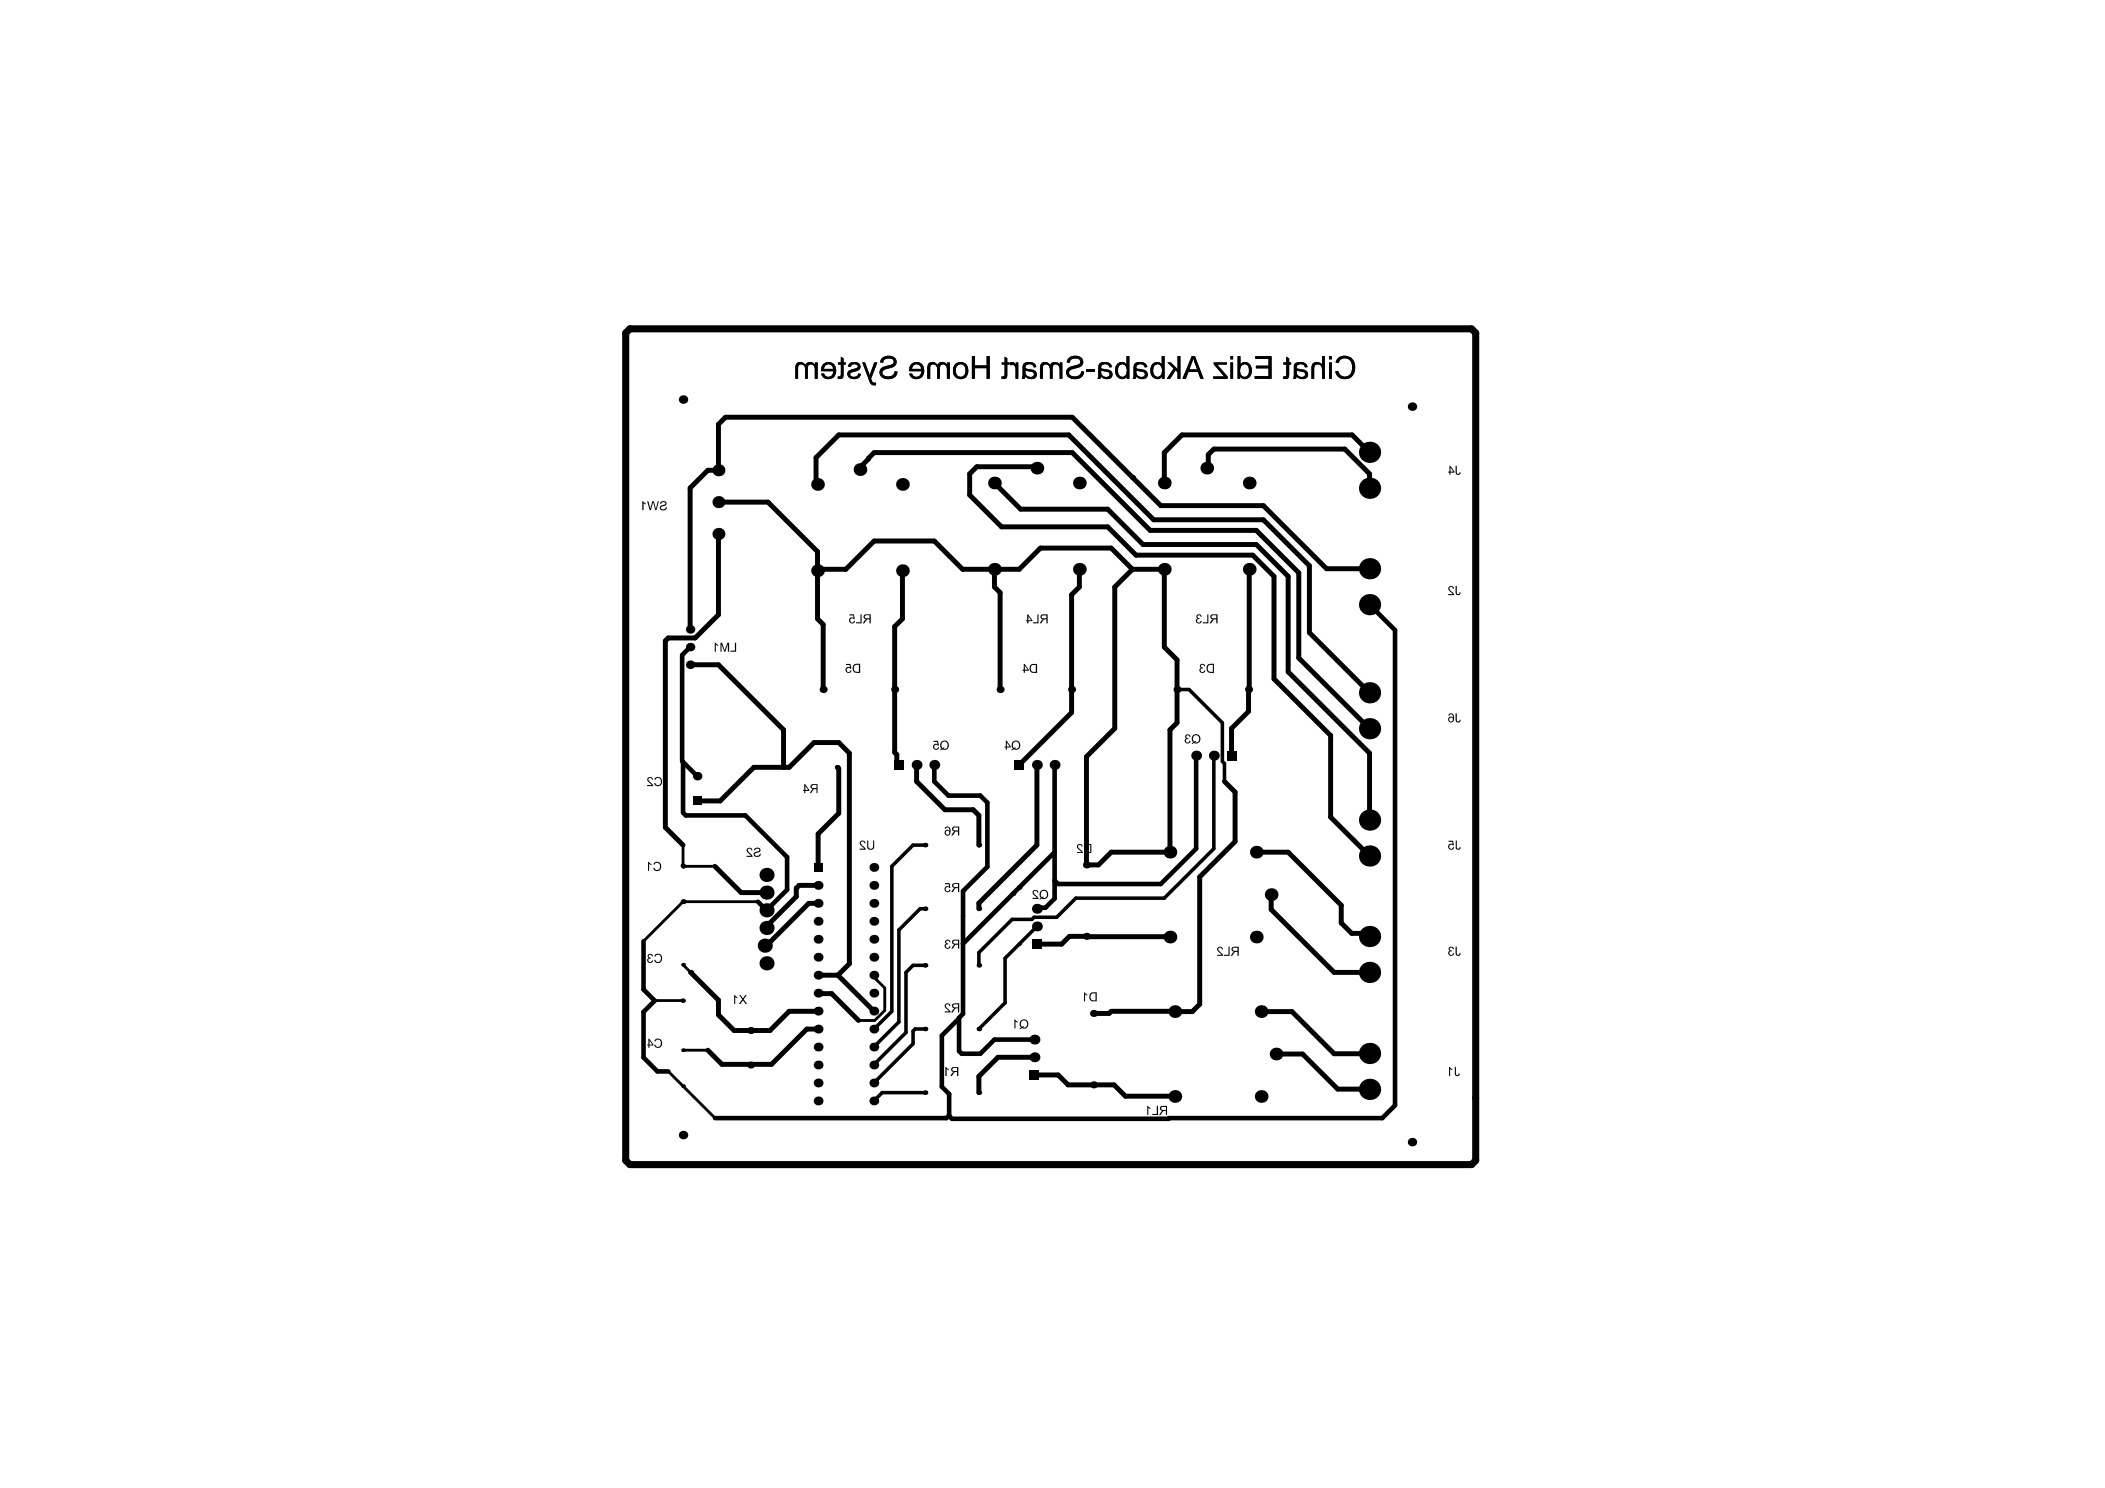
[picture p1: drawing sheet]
<svg xmlns="http://www.w3.org/2000/svg" width="297mm" height="210mm" viewBox="0 0 297 210" stroke-linecap="round" stroke-linejoin="round" font-family="sans-serif">
<g fill="none" stroke="#000" stroke-width=".7">
<path d="M101.4 75.3v11.4l-3.3 3.3h-3.8l-.4 .4v26.3l2.5 2.5M101.4 70.8h7l7 7v9.5l.8 .8v9.2M115.4 68.3l-.2-.2v-3.5l3.2-3.2h32.4l12 11.9h15.5l6.5 6.5v9.4l8.5 8.5M121.4 66.2v-.3l2-2.1h27.9l11 11h15l6 6v12l10 10M140.3 68.1l3.7 3.7h12.3l5 5h16l4.5 4.5v13.5l11.5 11.4v9.5M146.3 66l-.2-.2h-8.3l-1 1v3l4.5 4.5h15l4 4h16.5l3 3v14.5l8 8v11.5l5.5 5.5M170.3 66l.2-.2v-1.7l.8-.8h18.5l3.5 3.5v2.1M193.3 63.8l-2.5-2.4h-24l-2.5 2.4v4.3M97.4 93.8h4l9.2 9.2v5.2M127.3 80.5v6.8l-1.1 1.1v17.7l.4 .4v1.1l.2 .3M140.3 80.3v2.5l.8 .8v13.7M152.3 80.3v2.5l-1.1 1.1v16.6l-7.4 7.4"/>
<path d="M157.3 82.8l2.5-2.5h4.5v11l1.8 1.8v8.9l-1 1v17.2h-8.3l-1.8 1.8h-1.7v-15.3l4-3.9zM159.8 80.3l-3-3h-10l-3 3h-8l-4-4h-8.4l-4 4h-3.8l-.2 .2M176.3 80.3v16.7l-.1 .3v3.1l-2.4 2.4v3.8M193.3 80.2h-6.1l-8.9-8.9h-14.5l-12.5-12.4h-48.9l-1 1v6.4h-1.5l-2.5 2.5v20M98.4 113h3.2l4.8-4.8h5l3.5-3.5h3.5l1.5 1.5v29.7l-1.7 1.7M118.2 108.2l.2 .2v6.3l-3 2.9v4.8M129.3 107.9v2.3l4 4h4l.8 .8v4.2M146.3 107.9v11.3l-8.2 8.2v.8M172.8 110.2l1.5 1.5v7l-5 5v18l-1 1h-11.5l-.3 .3h-2.2M96.4 122.1l.1 .1M97.5 137.2l3.9 3.9v2.1l2.2 2.2h5.1l2.7-2.7 4-.1M100.9 122.2l3.7 3.7h3.6"/>
<path d="M115.4 124.9h-2.6l-.4 .4v1.2l-4.2 4.2v.2M115.4 127.4h-1.3l-5.9 6h-.3M115.4 137.6h2.8M118.2 137.6l5.1 5M165.1 132.2l-14.2-.1-1.1 1.1h-3.5M177.3 120.2h4.5l7.5 7.5v2.5l1.4 1.5h2.1l.5 .4M179.4 126.2v2.1l8.9 8.9h5M115.4 140.2h2l3.8 3.8M115.4 145.2h-1.5l-5 4.9h-2.9l-.1 .1-.1-.1h-3.9l-2-2M146 149.1h-5.2l-2.7 2.7v2.3M146 151.6h3.3l1.4 1.4h6.5l1.6 1.6 7 .1M178 142.7h4.3l6 5.9h5"/>
<path d="M180.1 148.7h3.7l5 4.9 4.5 .1"/>
</g>
<path d="M97.4 91.3l-1.1 1.1v15l1.9 1.9h.1M193.3 85.3l3.6 3.6v67l-1.8 1.8-60.8 .1-.4-.4M96.4 107.5v7.1l.4 .4h8.4l5.9 5.9v4.6l-2.9 2.9-1.2-1.2M131.8 107.9v2.3l2 2h4.5l1 1v9.1l-3.4 3.4v17.3l-.6 .6v4.7l.4 .3h2.6l2-1.9h5.7M148.8 107.9v18.8l-1.3 1.4h-1l-.2 .1M168.8 106.7v13l-5 5h-14.5l-.5-.5M90.8 132.8v6.8l1.6 1.6-1.6 1.5v6.5l2 1.9h1.5M148.8 120.2l-12.9 12.9M96.4 141.1v.1M135.3 143.7l-2.4 2.4v7.2l1 1v3l-.3 .4h-32.7" fill="none" stroke="#000" stroke-width=".65"/>
<path d="M166.1 97.3h1.7l4.7 4.7v5.4l.3 .3v2.5M130.5 119.2h-1.7l-3 3v20.5l-2.5 2.5M171.3 106.6v13.1l-7 7h-12.5l-2.7 2.7h-3.2l-.3 .3h-2.8l-4.7 4.7v1.8M130.5 136.2h-1.7l-1 1v8.5l-4.5 4.5M130.5 128.2h-.7l-3 3v13l-3.5 3.5M146.3 130.7l-4.5 4.5v6.3l-3.7 3.7M130.5 145.2h-1.4l-.3 .2v1.8l-5.5 5.6M130.5 154.1h-6l-1.2 1.2" fill="none" stroke="#000" stroke-width=".5"/>
<g fill="#000">
<path d="M112.4 51.2a.83 .83 0 0 1 1.2 .3 .79 .79 0 0 1 1.4-.1v-.3h.4v2.3h-.4v-1.2a.59 .59 0 0 0-.2-.7 .59 .59 0 0 0-.7 0l-.1 .4v1.5h-.4v-1.3a.51 .51 0 0 0-.3-.7 .51 .51 0 0 0-.7 .3v1.7h-.4v-1.8zM112.4 51.3a.83 .83 0 0 1 1.3 .2 .79 .79 0 0 1 1.3 0v-.4h.4v2.3h-.4v-1.1a.59 .59 0 0 0-.2-.7 .59 .59 0 0 0-.7-.1l-.1 .4v1.5h-.4v-1.3a.51 .51 0 0 0-.3-.7 .51 .51 0 0 0-.6 .3l-.1 1.7h-.4v-1.8zM118.6 50.3l.4 .2v.6h.3v.3h-.3v1.5a.53 .53 0 0 1-.2 .5 .53 .53 0 0 1-.6 0v-.3a.27 .27 0 0 0 .3 0 .27 .27 0 0 0 .1-.3v-1.4h-.4v-.3h.4zM118.7 50.3l.3 .3v.5h.4v.3h-.4v1.5a.53 .53 0 0 1-.2 .5 .53 .53 0 0 1-.6 0l.1-.3a.27 .27 0 0 0 .3 0 .27 .27 0 0 0 .1-.3v-1.4h-.4v-.3h.4zM119.8 51.4a.94 .94 0 0 1 .9-.4 .94 .94 0 0 1 .7 .7 1 1 0 0 1-1.1 .8 .35 .35 0 0 0-.3 .4 .35 .35 0 0 0 .4 .2 .54 .54 0 0 0 .7-.4h.4a1 1 0 0 1-1 .8 1 1 0 0 1-.9-.8 1.06 1.06 0 0 1 1.1-.7 .33 .33 0 0 0 .3-.4 .33 .33 0 0 0-.5-.2l-.3 .1-.2 .2h-.4zM119.8 51.4a.94 .94 0 0 1 .9-.4 .94 .94 0 0 1 .7 .7 1 1 0 0 1-1.1 .8 .35 .35 0 0 0-.3 .4 .35 .35 0 0 0 .5 .3 .54 .54 0 0 0 .6-.5l.4 .1a1 1 0 0 1-1 .7 1 1 0 0 1-.9-.7 1.06 1.06 0 0 1 1.1-.8 .33 .33 0 0 0 .3-.4 .33 .33 0 0 0-.4-.2l-.4 .1-.1 .3-.4-.1zM121.7 51.1h.4l.6 1.9 .7-1.9h.4l-.9 2.3a.54 .54 0 0 0 .7 .6v.3a.84 .84 0 0 1-1.1-.9zM121.7 51.1h.4l.6 1.9 .7-1.9h.4l-.9 2.3a.54 .54 0 0 0 .7 .6v.3a.84 .84 0 0 1-1-.8zM124.4 50.6a1.27 1.27 0 0 1 2.1 .3 1 1 0 0 1-1.1 1l-.4 .2a.5 .5 0 0 0-.5 .5 .5 .5 0 0 0 .6 .5 .85 .85 0 0 0 1.1-.7h.4a1.34 1.34 0 0 1-2.1 .8 .92 .92 0 0 1-.3-1 .92 .92 0 0 1 .9-.6l.2-.1a.67 .67 0 0 0 .8-.5 .82 .82 0 0 0-.8-.4 .82 .82 0 0 0-.7 .6l-.4-.1zM124.4 50.6a1.27 1.27 0 0 1 2.1 .3 1 1 0 0 1-1 1.1l-.5 .1a.5 .5 0 0 0-.5 .5 .5 .5 0 0 0 .6 .5 .85 .85 0 0 0 1.1-.7h.5a1.34 1.34 0 0 1-2.2 .9 .92 .92 0 0 1-.3-1.1 .92 .92 0 0 1 1-.6h.2a.67 .67 0 0 0 .7-.6 .82 .82 0 0 0-.8-.4 .82 .82 0 0 0-.7 .6l-.4-.1zM131 51.3a.82 .82 0 0 1 1.3 .2 .79 .79 0 0 1 1.4-.1v-.3h.3v2.3h-.4v-1.2a.59 .59 0 0 0-.2-.7 .59 .59 0 0 0-.7 0l-.1 .3v1.6h-.4v-1.3a.53 .53 0 0 0-.2-.7 .53 .53 0 0 0-.7 .2l-.1 1.8h-.4v-1.7zM131 51.3a.82 .82 0 0 1 1.3 .2 .79 .79 0 0 1 1.4 0v-.4h.3v2.3h-.4v-1.1a.59 .59 0 0 0-.1-.7 .59 .59 0 0 0-.8-.1l-.1 .3v1.6h-.3v-1.3a.53 .53 0 0 0-.3-.6 .53 .53 0 0 0-.7 .1v1.8h-.4v-1.6z"/>
<path d="M137.1 50.2h.5v1.3h1.6v-1.3h.4v3.2h-.4v-1.5h-1.6v1.5h-.5zM137.2 50.3h.4v1.3h1.6v-1.3h.5v3.1h-.5v-1.5h-1.6v1.5h-.4zM141.7 50.3l.4 .2v.6h.3v.3h-.3v1.5a.53 .53 0 0 1-.2 .5 .53 .53 0 0 1-.6 0v-.3a.27 .27 0 0 0 .4 0 .27 .27 0 0 0 0-.3v-1.4h-.4v-.3h.4zM141.8 50.3l.4 .3v.5h.3v.3h-.3v1.5a.53 .53 0 0 1-.3 .5 .53 .53 0 0 1-.6 0l.1-.3a.27 .27 0 0 0 .3 0 .27 .27 0 0 0 .1-.3v-1.4h-.4v-.3h.4zM142.4 51.2a.56 .56 0 0 1 .9 .2v-.3h.4v2.3h-.4v-1.3a.49 .49 0 0 0-.2-.5 .49 .49 0 0 0-.5-.1zM142.5 51.2a.56 .56 0 0 1 .8 .3v-.4h.4v2.3h-.4v-1.2a.49 .49 0 0 0-.1-.6 .49 .49 0 0 0-.6 0zM146.9 51.3a.83 .83 0 0 1 1.3 .2 .77 .77 0 0 1 1.3-.1v-.3h.4v2.3h-.4v-1.2a.58 .58 0 0 0-.2-.7 .58 .58 0 0 0-.7 .1l-.1 1.8h-.4v-1.3a.54 .54 0 0 0-.2-.7 .54 .54 0 0 0-.7 .2v1.8h-.5v-1.7zM146.9 51.3a.83 .83 0 0 1 1.3 .2 .77 .77 0 0 1 1.4 0v-.4h.3v2.3h-.4v-1.1a.58 .58 0 0 0-.2-.7 .58 .58 0 0 0-.7 0l-.1 1.8h-.3v-1.3a.54 .54 0 0 0-.3-.6 .54 .54 0 0 0-.7 .1v1.8h-.4v-1.6zM150.8 50.5a1.23 1.23 0 0 1 2.1 .6 1.26 1.26 0 0 1-1.3 .9l-.3 .1a.5 .5 0 0 0-.5 .5 .5 .5 0 0 0 .6 .5 .87 .87 0 0 0 1.2-.7h.4a1.34 1.34 0 0 1-2.2 .8 .92 .92 0 0 1-.3-1 .92 .92 0 0 1 1-.6l.2-.1a.66 .66 0 0 0 .7-.5 .82 .82 0 0 0-.8-.4 .82 .82 0 0 0-.7 .6l-.4-.1 .1-.3zM150.8 50.5a1.23 1.23 0 0 1 2.1 .6 1.26 1.26 0 0 1-1.3 .9l-.3 .1a.5 .5 0 0 0-.4 .5 .5 .5 0 0 0 .5 .5 .87 .87 0 0 0 1.2-.7h.4a1.34 1.34 0 0 1-2.2 .9 .92 .92 0 0 1-.3-1.1 .92 .92 0 0 1 1-.6h.2a.66 .66 0 0 0 .8-.6 .82 .82 0 0 0-.9-.4 .82 .82 0 0 0-.6 .6l-.4-.1v-.3zM153.3 52.1h1.2v.4h-1.2zM153.3 52.1h1.3v.4h-1.3z"/>
<path d="M164.7 51.1h.5l1 1v-1.9h.4v3.2h-.4v-.9l-.3-.3-.8 1.2h-.5l1-1.4zM164.7 51.1h.5l1 1v-1.8h.4v3.1h-.4v-.9l-.3-.2-.8 1.1h-.4l.9-1.4zM171.3 51.1h1.8v.3h-1.3l1.4 1.7v.3h-2v-.3h1.5l-1.4-1.7zM171.3 51.1h1.9v.3h-1.4l1.5 1.7v.3h-2.1v-.3h1.6l-1.5-1.7zM177.1 50.2h2.3v3.2h-2.4v-.4h2v-1.1h-1.8v-.3h1.8v-1h-1.9zM177.1 50.3h2.3v3.1h-2.3v-.3h1.9v-1.1h-1.8v-.4h1.8v-1h-1.9zM181.5 50.3l.4 .2v.6h.3v.3h-.3v1.5a.57 .57 0 0 1-.3 .5 .57 .57 0 0 1-.6 0l.1-.3a.26 .26 0 0 0 .3 0 .26 .26 0 0 0 .1-.3v-1.4h-.4v-.3h.4zM181.5 50.3l.4 .3v.5h.3v.3h-.3v1.5a.57 .57 0 0 1-.2 .5 .57 .57 0 0 1-.6 0v-.3a.26 .26 0 0 0 .3 0 .26 .26 0 0 0 .1-.3v-1.4h-.4v-.3h.4zM185.2 51.3a.95 .95 0 0 1 1.3 .1v-1.2h.4v3.2h-.4v-1.2a.57 .57 0 0 0-.4-.8 .57 .57 0 0 0-.7 .5v1.5h-.4v-1.7zM185.2 51.3a.95 .95 0 0 1 1.4 .1v-1.1h.4v3.1h-.4v-1.2a.57 .57 0 0 0-.5-.8 .57 .57 0 0 0-.6 .6v1.4h-.4v-1.7zM188.7 50.6l.2-.2a1.52 1.52 0 0 1 1.7 .1 1.52 1.52 0 0 1 .6 1.6l-.1 .5a1.41 1.41 0 0 1-1.5 .9 1.41 1.41 0 0 1-1.2-1.1l.4-.1a1.01 1.01 0 0 0 1.3 .8 1.01 1.01 0 0 0 .7-1.3 1.02 1.02 0 0 0-.7-1.2 1.02 1.02 0 0 0-1.2 .6l-.5-.1zM188.8 50.6l.1-.1a1.52 1.52 0 0 1 1.8 0 1.52 1.52 0 0 1 .5 1.7l-.1 .5a1.41 1.41 0 0 1-1.4 .8 1.41 1.41 0 0 1-1.3-1.1l.5-.1a1.01 1.01 0 0 0 1.2 .8 1.01 1.01 0 0 0 .7-1.3 1.02 1.02 0 0 0-.7-1.2 1.02 1.02 0 0 0-1.2 .6l-.4-.1z"/>
<path d="M90.6 70.7l.5 .3v.2l-.3-.2v1h-.2zM91.3 70.7h.2l.3 1.1 .3-1.1h.2l.3 1.1 .2-1.1h.2l-.4 1.3h-.1l-.3-1.1-.3 1.1h-.2zM93.2 70.9l.2-.2h.3l.3 .2 .1 .2-.2 .2-.5 .2a.22 .22 0 0 0-.1 .3 .22 .22 0 0 0 .3 0h.2l.2-.2h.1l-.2 .3-.5 .1-.3-.2v-.3l.1-.2 .5-.1a.17 .17 0 0 0 .2-.2 .17 .17 0 0 0-.2-.1h-.3l-.1 .2h-.2zM205.4 65.7h.2v.9a.19 .19 0 0 0 .2 .2 .19 .19 0 0 0 .2-.2h.1v.2a.36 .36 0 0 1-.5 .2 .36 .36 0 0 1-.2-.4zM100.9 90.6l.4 .4v.1l-.3-.2v1h-.1zM101.7 90.7h.2l.4 1.1 .3-1.1h.3v1.2h-.2v-1.1l-.3 1.1h-.2l-.4-1v1h-.1zM103.7 90.7h.2v1.2h-.8v-.1h.6zM119.4 93.7h.6l.1 .6-.3-.1a.28 .28 0 0 0-.4 .2 .28 .28 0 0 0 .2 .4 .28 .28 0 0 0 .4-.2h.2l-.3 .3h-.3l-.2-.1-.1-.3 .1-.3 .2-.1h.3v-.3h-.5zM119.9 86.7h.6l.1 .6h-.1a.28 .28 0 0 0-.4 0 .28 .28 0 0 0 0 .4 .28 .28 0 0 0 .4-.1h.1v.2l-.3 .2-.4-.2-.1-.2 .1-.4 .3-.1h.2v-.3h-.5zM121.4 86.7h.2v1.2h-.8v-.1h.6zM146.4 86.7h.1v1.2h-.7v-.1h.6zM168.9 86.8l.2-.2a.39 .39 0 0 1 .5 .4h-.2a.21 .21 0 0 0-.2-.2 .21 .21 0 0 0-.2 .2 .21 .21 0 0 0 .2 .2v.1a.26 .26 0 0 0-.3 .2 .26 .26 0 0 0 .2 .3 .26 .26 0 0 0 .3-.2h.2v.2l-.4 .2-.3-.1-.1-.3a.28 .28 0 0 1 .2-.4 .3 .3 0 0 1-.1-.4z"/>
<path d="M169.3 93.8l.3-.1a.37 .37 0 0 1 .5 .3h-.2l-.2-.2a.21 .21 0 0 0-.2 .2 .21 .21 0 0 0 .3 .2v.1a.25 .25 0 0 0-.4 .2 .25 .25 0 0 0 .2 .3 .25 .25 0 0 0 .3-.2h.2l-.3 .3h-.2l-.3-.1-.1-.4 .3-.2-.2-.2zM170.4 86.7h.1v1.2h-.8v-.1h.7zM204.5 82.8l.5-.1 .2 .3h-.2v-.1a.26 .26 0 0 0-.5 0 .26 .26 0 0 0 .2 .4l.4 .3 .1 .4h-.8v-.2h.6l-.6-.6v-.2zM205.4 82.7h.2v.8a.2 .2 0 0 0 .2 .3 .2 .2 0 0 0 .2-.3l.1 .1v.2l-.3 .2a.35 .35 0 0 1-.4-.5zM91.4 109.7l.5-.1 .2 .1 .1 .3h-.2a.25 .25 0 0 0-.4-.2 .25 .25 0 0 0 0 .4l.5 .5 .1 .2h-.9v-.2h.7l-.6-.5-.1-.3zM92.4 109.8l.3-.2h.4l.2 .2 .1 .3v.5l-.2 .2-.6 .1-.3-.4 .2-.1 .1 .3 .2 .1 .3-.1 .1-.2v-.4a.39 .39 0 0 0-.3-.4 .39 .39 0 0 0-.4 .3h-.2zM105.5 119.7l.5-.1 .2 .3-.2 .1a.26 .26 0 0 0-.3-.3 .26 .26 0 0 0-.2 .3 .26 .26 0 0 0 .2 .2l.4 .4 .1 .3h-.9v-.2h.7l-.6-.6zM106.4 119.8l.3-.2h.4a.36 .36 0 0 1 .2 .4 .36 .36 0 0 1-.4 .3h-.2a.22 .22 0 0 0-.1 .4 .22 .22 0 0 0 .3 0l.2-.1 .1-.2h.2l-.1 .3-.3 .2-.4-.1-.3-.3 .1-.2 .6-.2a.21 .21 0 0 0 .1-.3 .21 .21 0 0 0-.3-.1l-.3 .3-.1-.1zM121.4 118.7l.2-.1h.3l.2 .3h-.1a.25 .25 0 0 0-.4-.1 .25 .25 0 0 0 0 .4l.4 .4 .2 .3h-.9v-.2h.6l-.5-.5-.1-.3zM122.4 118.6h.1v.8a.33 .33 0 0 0 .4 .3 .33 .33 0 0 0 .3-.3v-.8h.2l-.1 .9a.5 .5 0 0 1-.5 .4 .5 .5 0 0 1-.4-.6zM131.7 104.5h.7l.1 .7-.4-.1a.28 .28 0 0 0-.3 .2 .28 .28 0 0 0 .2 .3 .28 .28 0 0 0 .3-.2l.2 .1-.3 .3h-.2l-.2-.2-.1-.2 .1-.4 .2-.1 .3 .1-.1-.3h-.5zM152 119.2l.3-.2 .3 .1 .2 .3h-.2a.26 .26 0 0 0-.3-.2 .26 .26 0 0 0-.2 .2 .26 .26 0 0 0 .2 .3l.4 .3 .1 .3h-.8v-.1h.6l-.6-.6z"/>
<path d="M167.3 103.7l.3-.1a.35 .35 0 0 1 .4 .3h-.2a.22 .22 0 0 0-.2-.2 .22 .22 0 0 0-.2 .2 .22 .22 0 0 0 .3 .2l-.1 .2a.25 .25 0 0 0-.3 .2 .25 .25 0 0 0 .3 .3 .25 .25 0 0 0 .3-.3h.1v.2l-.3 .2h-.3l-.2-.2a.33 .33 0 0 1 .2-.5l-.2-.2zM204.4 118.6h.6l.2 .7-.3-.1a.28 .28 0 0 0-.4 .1 .28 .28 0 0 0 .2 .4 .28 .28 0 0 0 .3-.2h.2a.42 .42 0 0 1-.5 .4 .42 .42 0 0 1-.3-.6 .42 .42 0 0 1 .6-.2l-.1-.4h-.5zM205.4 100.6h.2v.9a.2 .2 0 0 0 .2 .3 .2 .2 0 0 0 .2-.3l.1 .1a.36 .36 0 0 1-.4 .3 .36 .36 0 0 1-.3-.4zM205.4 118.6h.2v.9l.1 .2a.18 .18 0 0 0 .2 0 .18 .18 0 0 0 .1-.2h.1v.2a.35 .35 0 0 1-.4 .2 .35 .35 0 0 1-.3-.4zM91.4 121.6l.5 .3v.1l-.3-.1v1h-.2zM91.4 134.7l.3-.1a.36 .36 0 0 1 .4 .3h-.1l-.1-.2a.22 .22 0 0 0-.4 .2 .21 .21 0 0 0 .3 .2l.1 .1a.26 .26 0 0 0-.4 .2 .26 .26 0 0 0 .2 .3 .26 .26 0 0 0 .3-.2h.2l-.1 .2-.2 .2-.4-.1-.2-.3a.28 .28 0 0 1 .3-.4l-.2-.1zM92.3 121.7l.3-.1 .5 .1 .2 .2v.3v.3l-.2 .3-.5 .1-.3-.2-.1-.3h.2l.1 .2a.5 .5 0 0 0 .6-.2 .5 .5 0 0 0-.3-.7 .35 .35 0 0 0-.4 .3l-.2-.1zM92.4 134.7l.2-.1 .3-.1 .4 .3 .1 .6-.2 .4h-.6l-.1-.1-.2-.3h.2l.1 .2 .2 .1a.51 .51 0 0 0 .5-.6 .51 .51 0 0 0-.6-.4l-.2 .2h-.2zM133.4 124.6h.6l.1 .6h-.2a.28 .28 0 0 0-.4 0 .28 .28 0 0 0 .1 .4 .28 .28 0 0 0 .4-.1l.1 .1-.2 .2-.2 .1-.3-.2-.1-.3 .1-.3 .2-.1 .3 .1v-.4h-.5zM133.5 132.6h.2a.32 .32 0 0 1 .4 .2l-.1 .1a.23 .23 0 0 0-.3-.3 .23 .23 0 0 0-.2 .3 .23 .23 0 0 0 .3 .2v.1a.26 .26 0 0 0-.3 .2 .26 .26 0 0 0 .2 .3 .26 .26 0 0 0 .3-.2h.1v.1l-.3 .2h-.3l-.2-.2a.31 .31 0 0 1 .2-.5l-.1-.2zM145.8 125.6h.5l.2 .2-.1 .1a.27 .27 0 0 0-.3-.2 .27 .27 0 0 0-.3 .2 .27 .27 0 0 0 .3 .3l.4 .5v.1h-.8v-.1h.6l-.5-.6zM171.8 133.7l.3-.2 .3 .1 .2 .2-.2 .1a.26 .26 0 0 0-.4-.2 .26 .26 0 0 0 .1 .5l.4 .3 .1 .3h-.8v-.1h.6l-.6-.6z"/>
<path d="M173.4 133.5h.1v1.3h-.8v-.1h.7zM204.5 133.7l.2-.1a.37 .37 0 0 1 .5 .3h-.2a.22 .22 0 0 0-.2-.3 .22 .22 0 0 0-.2 .3 .22 .22 0 0 0 .3 .2v.1a.26 .26 0 0 0-.4 .2 .26 .26 0 0 0 .2 .3 .26 .26 0 0 0 .3-.2h.2l-.1 .2-.2 .1h-.4l-.1-.2a.33 .33 0 0 1 .2-.5l-.2-.2zM205.4 133.5h.2v.9a.2 .2 0 0 0 .2 .3 .2 .2 0 0 0 .2-.3l.1 .1-.1 .3h-.4l-.2-.1zM92.4 146.7l.2-.2h.3l.4 .2 .1 .3v.4l-.2 .3-.5 .1-.3-.1-.1-.3h.2l.1 .2 .2 .1 .3-.1 .1-.3v-.4a.37 .37 0 0 0-.4-.3 .37 .37 0 0 0-.3 .3h-.2zM103.6 140.4l.5 .3-.1 .1-.3-.2v1h-.1zM104.3 140.4h.2l.3 .4 .4-.4h.2l-.5 .6 .5 .6h-.2l-.4-.5-.3 .5h-.2l.4-.6zM133.4 150.5l.5 .3v.2l-.3-.2v1h-.2zM133.4 141.7l.2-.2 .3 .1 .2 .2-.1 .1a.27 .27 0 0 0-.5-.2 .27 .27 0 0 0 .1 .5l.5 .4v.2h-.8v-.1h.6l-.6-.6zM143.1 143.8l.5 .3v.2l-.3-.2v1h-.2zM153 140l.4 .3v.1l-.3-.1v.9h-.1zM161.9 156l.4 .3v.2l-.3-.2v1h-.1zM163.2 156h.2v1.3h-.8v-.2h.6z"/>
<path d="M204.5 150.5l.4 .3v.2l-.3-.2v1h-.1zM205.3 150.5h.1l.1 1.1h.2l.1-.2h.2l-.1 .3-.3 .1a.36 .36 0 0 1-.3-.4z"/>
<path d="M116.4 51.6a.66 .66 0 0 1 .7-.2 .66 .66 0 0 1 .4 .6h-1.2zM116.1 51.4l-.2 .5-.1 .5h1.8a.68 .68 0 0 1-.5 .7 .68 .68 0 0 1-.8-.4l-.5 .1a1.12 1.12 0 0 0 1.5 .6 1.12 1.12 0 0 0 .6-1.5 1.06 1.06 0 0 0-.7-.8 1.06 1.06 0 0 0-1.1 .3z"/>
<path d="M116.4 51.6a.66 .66 0 0 1 .7-.1 .66 .66 0 0 1 .5 .6h-1.3zM116.1 51.4l-.2 .5v.5h1.7a.68 .68 0 0 1-.5 .7 .68 .68 0 0 1-.8-.4l-.4 .1a1.12 1.12 0 0 0 1.4 .6 1.12 1.12 0 0 0 .7-1.4 1.06 1.06 0 0 0-.8-.9 1.06 1.06 0 0 0-1.1 .3z"/>
<path d="M128.8 51.6a.66 .66 0 0 1 .8-.2 .66 .66 0 0 1 .4 .6h-1.3zM128.5 51.4l-.2 .5v.5h1.7a.68 .68 0 0 1-.5 .7 .68 .68 0 0 1-.8-.4l-.4 .1a1.12 1.12 0 0 0 1.4 .6 1.12 1.12 0 0 0 .7-1.5 1.06 1.06 0 0 0-.8-.8 1.06 1.06 0 0 0-1.1 .3z"/>
<path d="M128.9 51.6a.66 .66 0 0 1 .7-.1 .66 .66 0 0 1 .4 .6h-1.3zM128.5 51.4l-.2 .5v.5h1.7a.68 .68 0 0 1-.5 .7 .68 .68 0 0 1-.8-.4l-.4 .1a1.12 1.12 0 0 0 1.5 .6 1.12 1.12 0 0 0 .6-1.4 1.06 1.06 0 0 0-.8-.9 1.06 1.06 0 0 0-1.1 .3z"/>
<path d="M135.1 51.6a.74 .74 0 0 1 .9 0 .74 .74 0 0 1 .2 .9 .69 .69 0 0 1-.8 .6 .69 .69 0 0 1-.6-.8zM134.7 51.4a1.23 1.23 0 0 0-.1 1.4 1.23 1.23 0 0 0 1.2 .6 1.28 1.28 0 0 0 .8-1.1 1.28 1.28 0 0 0-.8-1.2 1.31 1.31 0 0 0-1.1 .3z"/>
<path d="M135.1 51.6a.74 .74 0 0 1 .9 0 .74 .74 0 0 1 .2 .9 .69 .69 0 0 1-.8 .6 .69 .69 0 0 1-.5-.8zM134.8 51.4a1.23 1.23 0 0 0-.2 1.4 1.23 1.23 0 0 0 1.3 .7 1.28 1.28 0 0 0 .8-1.2 1.28 1.28 0 0 0-.8-1.2 1.31 1.31 0 0 0-1.1 .3z"/>
<path d="M144.7 52.3l.7 .1a.41 .41 0 0 1 .5 .5 .41 .41 0 0 1-.7 .2 .62 .62 0 0 1-.5-.7zM144.4 51.3l-.1 .3v1.5l-.1 .3h.4l.1-.3 .4 .3a.77 .77 0 0 0 .9 0 .77 .77 0 0 0 .3-.8l-.5-.4-.9-.2a.28 .28 0 0 1-.2-.3 .28 .28 0 0 1 .2-.2 .64 .64 0 0 1 1 .3h.3a1.09 1.09 0 0 0-1.5-.7z"/>
<path d="M144.7 52.3l.7 .1a.41 .41 0 0 1 .5 .5 .41 .41 0 0 1-.7 .3 .62 .62 0 0 1-.5-.8zM144.4 51.3l-.1 .4v1.4l-.1 .3h.4l.1-.3 .4 .3a.77 .77 0 0 0 .9 0 .77 .77 0 0 0 .3-.8l-.5-.4-.9-.2a.28 .28 0 0 1-.2-.2 .28 .28 0 0 1 .2-.3 .64 .64 0 0 1 1 .3h.4a1.09 1.09 0 0 0-1.6-.6z"/>
<path d="M155.4 52.3l.7 .1a.41 .41 0 0 1 .5 .5 .41 .41 0 0 1-.7 .2 .67 .67 0 0 1-.5-.7zM155.1 51.3l-.1 .4v1.4l-.2 .3h.5v-.3l.5 .3a.77 .77 0 0 0 .8 0 .77 .77 0 0 0 .3-.8l-.1-.3-.3-.1-.9-.2a.27 .27 0 0 1-.2-.2 .27 .27 0 0 1 .1-.3 .68 .68 0 0 1 1 .3h.4a1.09 1.09 0 0 0-1.5-.7z"/>
<path d="M155.4 52.3l.7 .1a.41 .41 0 0 1 .5 .5 .41 .41 0 0 1-.7 .3 .67 .67 0 0 1-.5-.8zM155.1 51.3l-.1 .5v1.3l-.1 .3h.4l.1-.3 .4 .3a.77 .77 0 0 0 .9 0 .77 .77 0 0 0 .3-.8l-.2-.3-.3-.1-.9-.2a.27 .27 0 0 1-.2-.2 .27 .27 0 0 1 .1-.3 .68 .68 0 0 1 1.1 .3h.3a1.09 1.09 0 0 0-1.5-.6z"/>
<path d="M157.9 51.6a.68 .68 0 0 1 .8 0 .68 .68 0 0 1 .3 .8 .62 .62 0 0 1-.6 .7 .62 .62 0 0 1-.6-.7zM157.7 51.3l-.3 .4-.1 .4a1.11 1.11 0 0 0 1.1 1.4l.3-.1 .3-.3v.3h.4v-3.2h-.5v1.2a.89 .89 0 0 0-1.2-.1z"/>
<path d="M157.9 51.6a.68 .68 0 0 1 .9 0 .68 .68 0 0 1 .2 .8 .62 .62 0 0 1-.6 .8 .62 .62 0 0 1-.6-.8zM157.7 51.3l-.2 .4-.1 .4a1.11 1.11 0 0 0 1 1.4l.4-.1 .2-.3v.3h.4v-3.1h-.4v1.1a.89 .89 0 0 0-1.3-.1z"/>
<path d="M160.3 52.3l.7 .1a.41 .41 0 0 1 .5 .5 .41 .41 0 0 1-.6 .2 .67 .67 0 0 1-.6-.7zM160.1 51.3l-.2 .4v1.4l-.1 .3h.4l.1-.3 .4 .3a.77 .77 0 0 0 .9 0 .77 .77 0 0 0 .3-.8l-.2-.3-.2-.1-1-.2a.27 .27 0 0 1-.2-.2 .27 .27 0 0 1 .2-.3 .65 .65 0 0 1 1 .3h.4a1.1 1.1 0 0 0-1.6-.6z"/>
<path d="M160.4 52.3l.7 .1a.41 .41 0 0 1 .5 .5 .41 .41 0 0 1-.7 .3 .67 .67 0 0 1-.5-.8zM160.1 51.3l-.1 .5v1.3l-.1 .3h.4v-.3l.5 .3a.77 .77 0 0 0 .8 0 .77 .77 0 0 0 .3-.8l-.1-.3-.3-.1-.9-.2a.27 .27 0 0 1-.2-.2 .27 .27 0 0 1 .1-.3 .65 .65 0 0 1 1 .3h.4a1.12 1.12 0 0 0-1.8-.5z"/>
<path d="M162.9 51.6a.68 .68 0 0 1 .8 0 .68 .68 0 0 1 .2 .8 .62 .62 0 0 1-.5 .7 .62 .62 0 0 1-.7-.7zM162.6 51.3l-.3 .8a1.11 1.11 0 0 0 1.1 1.4l.3-.1 .2-.3v.3h.4v-3.2h-.4v1.2a.89 .89 0 0 0-1.3-.1z"/>
<path d="M162.9 51.6a.68 .68 0 0 1 .8 0 .68 .68 0 0 1 .3 .8 .62 .62 0 0 1-.6 .8 .62 .62 0 0 1-.6-.8zM162.7 51.3l-.4 .8a1.11 1.11 0 0 0 1.1 1.4l.3-.1 .3-.3v.3h.4v-3.1h-.5v1.1a.89 .89 0 0 0-1.2-.1z"/>
<path d="M168.4 50.6l.5 1.5h-1.1zM168.2 50.2l-1.4 3.2h.5l.4-.9h1.3l.4 .9h.4l-1.2-3.2z"/>
<path d="M168.4 50.6l.5 1.5h-1zM168.2 50.3l-1.3 3.1h.4l.4-.9h1.4l.3 .9h.5l-1.3-3.1z"/>
<path d="M173.6 50.2v.5h.4v-.5zM173.6 51.1v2.3h.4v-2.3z"/>
<path d="M173.6 50.3v.4h.4v-.4zM173.6 51.1v2.3h.4v-2.3z"/>
<path d="M174.6 50.2v3.2h.4v-.3v.1a.98 .98 0 0 0 1.2 .1 .98 .98 0 0 0 .4-1.1 .95 .95 0 0 0-.5-1 .95 .95 0 0 0-1.1 .2v-1.2zM175.2 51.6a.65 .65 0 0 1 .8-.1 .65 .65 0 0 1 .2 .8 .63 .63 0 0 1-.3 .8 .63 .63 0 0 1-.8-.3l-.1-.7z"/>
<path d="M174.6 50.3v3.1h.4v-.3l.1 .1a.98 .98 0 0 0 1.1 .1 .98 .98 0 0 0 .5-1 .95 .95 0 0 0-.5-1.1 .95 .95 0 0 0-1.1 .2v-1.1zM175.2 51.6a.65 .65 0 0 1 .8-.1 .65 .65 0 0 1 .2 .8 .63 .63 0 0 1-.3 .8 .63 .63 0 0 1-.8-.3l-.1-.6z"/>
<path d="M183 52.3l.5 .1a.56 .56 0 0 1 .7 .5 .66 .66 0 0 1-.8 .2 .66 .66 0 0 1-.4-.7zM182.7 51.3l-.1 .3v1.4l-.2 .4h.5v-.3a.96 .96 0 0 0 1.7-.2v-.2l-.3-.4-1.1-.3a.28 .28 0 0 1-.2-.2 .28 .28 0 0 1 .1-.3 .7 .7 0 0 1 1 .3h.4a1.13 1.13 0 0 0-1.8-.5z"/>
<path d="M183 52.3l.5 .1a.56 .56 0 0 1 .7 .5 .66 .66 0 0 1-.8 .2 .66 .66 0 0 1-.4-.7zM182.7 51.4l-.1 .2v1.4l-.1 .4h.4l.1-.3a.96 .96 0 0 0 1.6-.2v-.2l-.3-.4-1.1-.3a.28 .28 0 0 1-.2-.2 .28 .28 0 0 1 .1-.3 .7 .7 0 0 1 1.1 .3h.3a1.13 1.13 0 0 0-1.8-.5z"/>
<path d="M187.5 50.2v.5h.4v-.5zM187.5 51.1v2.3h.4v-2.3z"/>
<path d="M187.6 50.3v.4h.3v-.4zM187.6 51.1v2.3h.3v-2.3z"/>
<path d="M204.7 66l.4 .5h-.4zM204.5 65.7v.8h-.1v.2h.1v.3h.2v-.3h.5v-.2l-.5-.8z"/>
<path d="M120.6 93.9l.2-.1h.4v1l-.5-.1-.1-.1-.1-.2zM120.5 93.7l-.2 .5 .1 .5 .3 .2h.7v-1.3h-.6z"/>
<path d="M122.1 86.9l.6-.1v.4h-.6l-.1-.2zM121.9 86.8v.4l.3 .1-.4 .6h.2l.4-.5h.3v.5h.2v-1.2h-.8z"/>
<path d="M144.6 93.9l.4 .6h-.4zM144.5 93.7v.8h-.2v.1h.2v.3h.1v-.3h.6v-.1l-.6-.8z"/>
<path d="M145.1 86.9l.4 .6h-.4zM144.9 86.7v.8h-.1v.1h.1v.3h.2v-.3h.6v-.1l-.6-.8z"/>
<path d="M145.6 93.9l.1-.1h.5v1l-.6-.1-.1-.3zM145.4 93.8l-.1 .4 .1 .5 .3 .2h.6v-1.2h-.6z"/>
<path d="M147 86.9l.7-.1v.4h-.6l-.1-.2zM146.9 86.8l-.1 .3 .4 .3-.5 .5h.2l.5-.5h.3v.5h.1v-1.2h-.7z"/>
<path d="M170.5 93.9l.1-.1h.5v1l-.6-.2-.1-.3zM170.4 93.8l-.1 .3 .1 .6 .2 .2h.7v-1.3l-.7 .1z"/>
<path d="M171 86.8h.6v.4h-.5l-.2-.2zM170.8 86.8v.4l.3 .1-.4 .6h.2l.4-.5h.3v.5h.2v-1.2h-.8z"/>
<path d="M113.6 110.9l.4 .5h-.4zM113.5 110.6v.8h-.2v.2h.2v.3h.1v-.3h.6v-.2l-.6-.8z"/>
<path d="M114.6 110.8l.6-.1v.5h-.4a.22 .22 0 0 1-.2-.1 .22 .22 0 0 1 0-.3zM114.4 110.7v.4l.3 .2-.4 .6h.2l.4-.6h.3v.6h.2v-1.3h-.8z"/>
<path d="M132.9 104.8l.5-.2 .3 .3-.1 .6-.4 .1h-.1l.2-.1-.1-.1a.22 .22 0 0 1-.3 .1 .22 .22 0 0 1-.1-.3zM132.8 104.6l-.1 .4v.3l.2 .3-.3 .1 .1 .1a.43 .43 0 0 1 .6 0l.3-.1 .2-.3v-.6l-.2-.3h-.2z"/>
<path d="M133.4 116.7l-.1 .2h.2a.26 .26 0 0 1 .3-.2 .26 .26 0 0 1 .2 .4v.1l-.3-.2-.4 .3v.3l.2 .2 .3 .1 .2-.2 .1-.6-.2-.5zM133.4 117.4a.3 .3 0 0 1 .6 0 .3 .3 0 0 1-.6 0z"/>
<path d="M134.5 116.8l.2-.1h.5v.4h-.6l-.1-.2zM134.4 116.7a.34 .34 0 0 0 0 .4 .34 .34 0 0 0 .3 .2l-.5 .6h.2l.5-.6h.3v.6h.2v-1.3z"/>
<path d="M142.1 104.7l.4 .6h-.4zM141.9 104.5v.8h-.2v.1h.2v.4h.2v-.4h.5v-.1l-.5-.8z"/>
<path d="M143 104.8l.3-.2 .4 .2 .1 .2-.1 .5-.4 .1h-.1l.1-.1v-.1a.24 .24 0 0 1-.3 .1 .24 .24 0 0 1-.1-.3zM142.9 104.6l-.2 .6 .2 .4-.2 .1 .1 .2a.28 .28 0 0 1 .4-.1l.5-.1 .2-.2v-.7l-.3-.3h-.3z"/>
<path d="M153.2 119.4l.2-.2h.4v1l-.6-.1-.1-.2zM153.1 119.2l-.1 .3 .1 .7 .2 .1h.7v-1.3h-.6z"/>
<path d="M168.5 103.8l.4-.1 .3 .3v.3l-.1 .3-.4 .1 .1-.1-.1-.1a.24 .24 0 0 1-.3 0 .24 .24 0 0 1-.1-.3zM168.3 103.7l-.1 .6 .2 .4-.2 .1v.2a.43 .43 0 0 1 .6-.1l.5-.3 .1-.3-.1-.4-.4-.3h-.3z"/>
<path d="M204.4 100.8v.1h.2a.29 .29 0 0 1 .4-.1 .29 .29 0 0 1 0 .4l-.1-.1h-.3l-.2 .2v.3a.46 .46 0 0 0 .6 .2 .46 .46 0 0 0 .2-.6l-.2-.5-.4-.1zM204.5 101.5a.28 .28 0 0 1 .5 0 .28 .28 0 0 1-.5 0z"/>
<path d="M134.5 132.8l.2-.1h.5v.4h-.5a.21 .21 0 0 1-.2-.3zM134.4 132.7v.4l.3 .1-.5 .6h.2l.5-.5h.3v.5h.2v-1.2h-.8z"/>
<path d="M134.5 124.8l.7-.1v.4h-.6l-.1-.1zM134.4 124.8v.4l.3 .1-.5 .5h.2l.5-.5h.3v.5h.2v-1.2h-.8z"/>
<path d="M147 125.7h.4l.3 .2v.4l-.1 .3-.4 .1 .1-.1-.1-.1a.25 .25 0 0 1-.3 0 .25 .25 0 0 1 0-.4zM146.8 125.7l-.1 .6 .2 .4-.2 .1v.1l.3-.1h.2h.4l.3-.5-.1-.5-.4-.3-.4 .1z"/>
<path d="M174 133.8l.1-.1h.5v.4h-.5zM173.9 133.6l-.1 .4 .1 .2 .2 .1-.4 .5h.2l.4-.5h.3v.5h.2v-1.3z"/>
<path d="M91.6 146.8l.5 .6h-.5zM91.5 146.5v.9h-.2v.1h.2v.3h.1v-.3h.6v-.1l-.6-.9z"/>
<path d="M134.4 150.8l.7-.2v.5h-.5a.21 .21 0 0 1-.2-.3zM134.3 150.6a.34 .34 0 0 0-.1 .4 .34 .34 0 0 0 .4 .2l-.5 .6h.2l.4-.6h.4v.6h.1v-1.3z"/>
<path d="M134.5 141.8l.2-.1h.5v.4h-.6zM134.4 141.7l-.1 .2 .1 .2 .3 .1-.5 .6h.2l.3-.4 .3-.2h.2v.6h.2v-1.3h-.7z"/>
<path d="M144.3 144h.4l.2 .3-.1 .5-.4 .2-.1-.1 .2-.1-.1-.1a.27 .27 0 0 1-.3 0 .27 .27 0 0 1 0-.3zM144.1 144l-.2 .5 .2 .4-.2 .2v.1a.41 .41 0 0 1 .6-.1l.3-.1 .2-.2 .1-.6-.4-.4h-.3z"/>
<path d="M154 140.3l.2-.2h.4v1l-.6-.1-.1-.3zM153.9 140.1l-.2 .5 .1 .5 .3 .1h.7v-1.2z"/>
<path d="M163.9 156.2l.1-.1h.5v.5h-.5l-.2-.2zM163.7 156.1v.5l.3 .1-.4 .6h.2l.4-.6h.3v.6h.2v-1.3h-.7z"/>
<circle cx="96.4" cy="56.4" r=".6"/>
<circle cx="199.3" cy="57.4" r=".6"/>
<circle cx="101.4" cy="70.8" r=".35"/>
<circle cx="101.4" cy="70.8" r=".85"/>
<circle cx="101.4" cy="75.3" r=".85"/>
<circle cx="101.4" cy="66.3" r=".85"/>
<circle cx="115.4" cy="68.3" r=".9"/>
<circle cx="121.4" cy="66.2" r=".9"/>
<circle cx="127.3" cy="68.3" r=".9"/>
<circle cx="140.3" cy="68.1" r=".9"/>
<circle cx="146.3" cy="66" r=".9"/>
<circle cx="152.3" cy="68.1" r=".9"/>
<circle cx="159.8" cy="67.3" r=".35"/>
<circle cx="164.3" cy="68.1" r=".9"/>
<circle cx="170.3" cy="66" r=".9"/>
<circle cx="176.3" cy="68.1" r=".9"/>
<circle cx="193.3" cy="68.9" r="1.5"/>
<circle cx="193.3" cy="63.8" r="1.5"/>
<circle cx="97.4" cy="88.8" r=".6"/>
<circle cx="97.4" cy="91.3" r=".6"/>
<circle cx="97.4" cy="93.8" r=".6"/>
<circle cx="115.4" cy="80.5" r=".9"/>
<circle cx="116.2" cy="97.3" r=".5"/>
<circle cx="126.2" cy="97.3" r=".5"/>
<circle cx="127.3" cy="80.5" r=".9"/>
<circle cx="140.3" cy="80.3" r=".9"/>
<circle cx="141.1" cy="97.3" r=".5"/>
<circle cx="151.2" cy="97.3" r=".5"/>
<circle cx="152.3" cy="80.3" r=".9"/>
<circle cx="152.3" cy="80.3" r=".35"/>
<circle cx="164.3" cy="80.3" r=".9"/>
<circle cx="166.1" cy="97.3" r=".5"/>
<circle cx="166.1" cy="97.3" r=".25"/>
<circle cx="176.2" cy="97.3" r=".5"/>
<circle cx="176.3" cy="80.3" r=".35"/>
<circle cx="176.3" cy="80.3" r=".9"/>
<circle cx="193.3" cy="97.7" r="1.5"/>
<circle cx="193.3" cy="80.2" r="1.5"/>
<circle cx="193.3" cy="85.3" r="1.5"/>
<circle cx="98.4" cy="109.5" r=".6"/>
<circle cx="110.6" cy="108.2" r=".32"/>
<circle cx="118.2" cy="108.2" r=".32"/>
<circle cx="129.3" cy="107.9" r=".7"/>
<circle cx="130.5" cy="119.2" r=".25"/>
<circle cx="130.5" cy="119.2" r=".32"/>
<circle cx="131.8" cy="107.9" r=".7"/>
<circle cx="138.1" cy="119.2" r=".32"/>
<circle cx="146.3" cy="107.9" r=".7"/>
<circle cx="148.8" cy="107.9" r=".7"/>
<circle cx="168.8" cy="106.6" r=".7"/>
<circle cx="171.3" cy="106.6" r=".7"/>
<circle cx="193.3" cy="115.7" r="1.5"/>
<circle cx="193.3" cy="102.8" r="1.5"/>
<circle cx="96.4" cy="136.1" r=".26"/>
<circle cx="96.4" cy="122.1" r=".26"/>
<circle cx="96.4" cy="127.2" r=".26"/>
<circle cx="96.4" cy="127.2" r=".32"/>
<circle cx="97.5" cy="137.2" r=".35"/>
<circle cx="107.9" cy="133.4" r="1"/>
<circle cx="108.2" cy="123.4" r="1"/>
<circle cx="108.2" cy="125.9" r="1"/>
<circle cx="108.2" cy="135.9" r="1"/>
<circle cx="108.2" cy="128.4" r="1"/>
<circle cx="108.2" cy="130.9" r="1"/>
<circle cx="115.4" cy="135" r=".62"/>
<circle cx="115.4" cy="130" r=".62"/>
<circle cx="115.4" cy="124.9" r=".62"/>
<circle cx="115.4" cy="127.4" r=".62"/>
<circle cx="115.4" cy="132.5" r=".62"/>
<circle cx="115.4" cy="137.6" r=".62"/>
<circle cx="123.3" cy="137.6" r=".62"/>
<circle cx="123.3" cy="124.9" r=".62"/>
<circle cx="123.3" cy="132.5" r=".62"/>
<circle cx="123.3" cy="135" r=".62"/>
<circle cx="123.3" cy="127.4" r=".62"/>
<circle cx="123.3" cy="130" r=".62"/>
<circle cx="123.3" cy="122.4" r=".62"/>
<circle cx="130.5" cy="128.2" r=".25"/>
<circle cx="130.5" cy="128.2" r=".32"/>
<circle cx="130.5" cy="136.2" r=".32"/>
<circle cx="130.5" cy="136.2" r=".25"/>
<circle cx="138.1" cy="128.2" r=".32"/>
<circle cx="138.1" cy="136.2" r=".32"/>
<circle cx="142.9" cy="126.1" r=".32"/>
<circle cx="143.8" cy="125.2" r=".32"/>
<circle cx="143.8" cy="133.2" r=".25"/>
<circle cx="146.3" cy="130.7" r=".7"/>
<circle cx="146.3" cy="128.2" r=".7"/>
<circle cx="153.3" cy="132.1" r=".5"/>
<circle cx="153.3" cy="122" r=".5"/>
<circle cx="165.1" cy="120.2" r=".35"/>
<circle cx="165.1" cy="132.2" r=".9"/>
<circle cx="165.1" cy="120.2" r=".9"/>
<circle cx="177.3" cy="120.2" r=".9"/>
<circle cx="177.3" cy="132.2" r=".9"/>
<circle cx="179.4" cy="126.2" r=".9"/>
<circle cx="193.3" cy="137.2" r="1.5"/>
<circle cx="193.3" cy="120.8" r="1.5"/>
<circle cx="193.3" cy="132.1" r="1.5"/>
<circle cx="96.4" cy="141.2" r=".26"/>
<circle cx="96.4" cy="153.2" r=".26"/>
<circle cx="96.4" cy="148.1" r=".26"/>
<circle cx="105.9" cy="145.4" r=".5"/>
<circle cx="105.9" cy="150.2" r=".5"/>
<circle cx="115.4" cy="155.3" r=".62"/>
<circle cx="115.4" cy="145.2" r=".62"/>
<circle cx="115.4" cy="152.8" r=".62"/>
<circle cx="115.4" cy="142.6" r=".62"/>
<circle cx="115.4" cy="150.2" r=".62"/>
<circle cx="115.4" cy="147.7" r=".62"/>
<circle cx="115.4" cy="140.1" r=".62"/>
<circle cx="123.3" cy="140.1" r=".62"/>
<circle cx="123.3" cy="152.8" r=".62"/>
<circle cx="123.3" cy="150.2" r=".62"/>
<circle cx="123.3" cy="145.2" r=".62"/>
<circle cx="123.3" cy="142.6" r=".62"/>
<circle cx="123.3" cy="155.3" r=".62"/>
<circle cx="123.3" cy="147.7" r=".62"/>
<circle cx="130.5" cy="145.2" r=".32"/>
<circle cx="130.5" cy="154.1" r=".32"/>
<circle cx="138.1" cy="145.2" r=".32"/>
<circle cx="138.1" cy="154.1" r=".32"/>
<circle cx="146" cy="149.1" r=".7"/>
<circle cx="146" cy="146.7" r=".7"/>
<circle cx="154.3" cy="143" r=".5"/>
<circle cx="154.3" cy="153" r=".5"/>
<circle cx="165.8" cy="142.7" r=".9"/>
<circle cx="165.8" cy="154.7" r=".9"/>
<circle cx="178" cy="142.7" r=".9"/>
<circle cx="178" cy="154.7" r=".9"/>
<circle cx="180.1" cy="148.7" r=".9"/>
<circle cx="193.3" cy="148.6" r="1.5"/>
<circle cx="193.3" cy="153.7" r="1.5"/>
<circle cx="96.4" cy="160.1" r=".6"/>
<circle cx="199.3" cy="161.1" r=".6"/>
</g>
<path d="M96.4 119.2v2.9M96.4 136.1l1.1 1.1M96.5 122.2h4.4M107 127.2h-10.6l-5.6 5.6M123.3 137.6v.2l1.5 1.6v3.1l-1.4 1.5h-2.2M123.6 138.1v.1M92.4 141.1h4M94.3 151.1l6.6 6.6M96.4 148.1h3.5" fill="none" stroke="#000" stroke-width=".4"/>
<path d="M88.3 47l.6-.6h118.8l.5 .6v116.7l-.5 .6h-118.8l-.6-.6z" fill="none" stroke="#000" stroke-width="1"/>
<g fill="#000">
<path d="M97.8 112.4h1.2v1.2h-1.2z" fill-rule="evenodd"/>
<path d="M126.1 107.2h1.4v1.4h-1.4z" fill-rule="evenodd"/>
<path d="M143.1 107.2h1.4v1.4h-1.4z" fill-rule="evenodd"/>
<path d="M173.1 105.9h1.4v1.4h-1.4z" fill-rule="evenodd"/>
<path d="M114.8 121.7h1.3v1.3h-1.3z" fill-rule="evenodd"/>
<path d="M145.6 132.5h1.4v1.4h-1.4z" fill-rule="evenodd"/>
<path d="M145.3 150.9h1.4v1.4h-1.4z" fill-rule="evenodd"/>
</g>
</svg>
